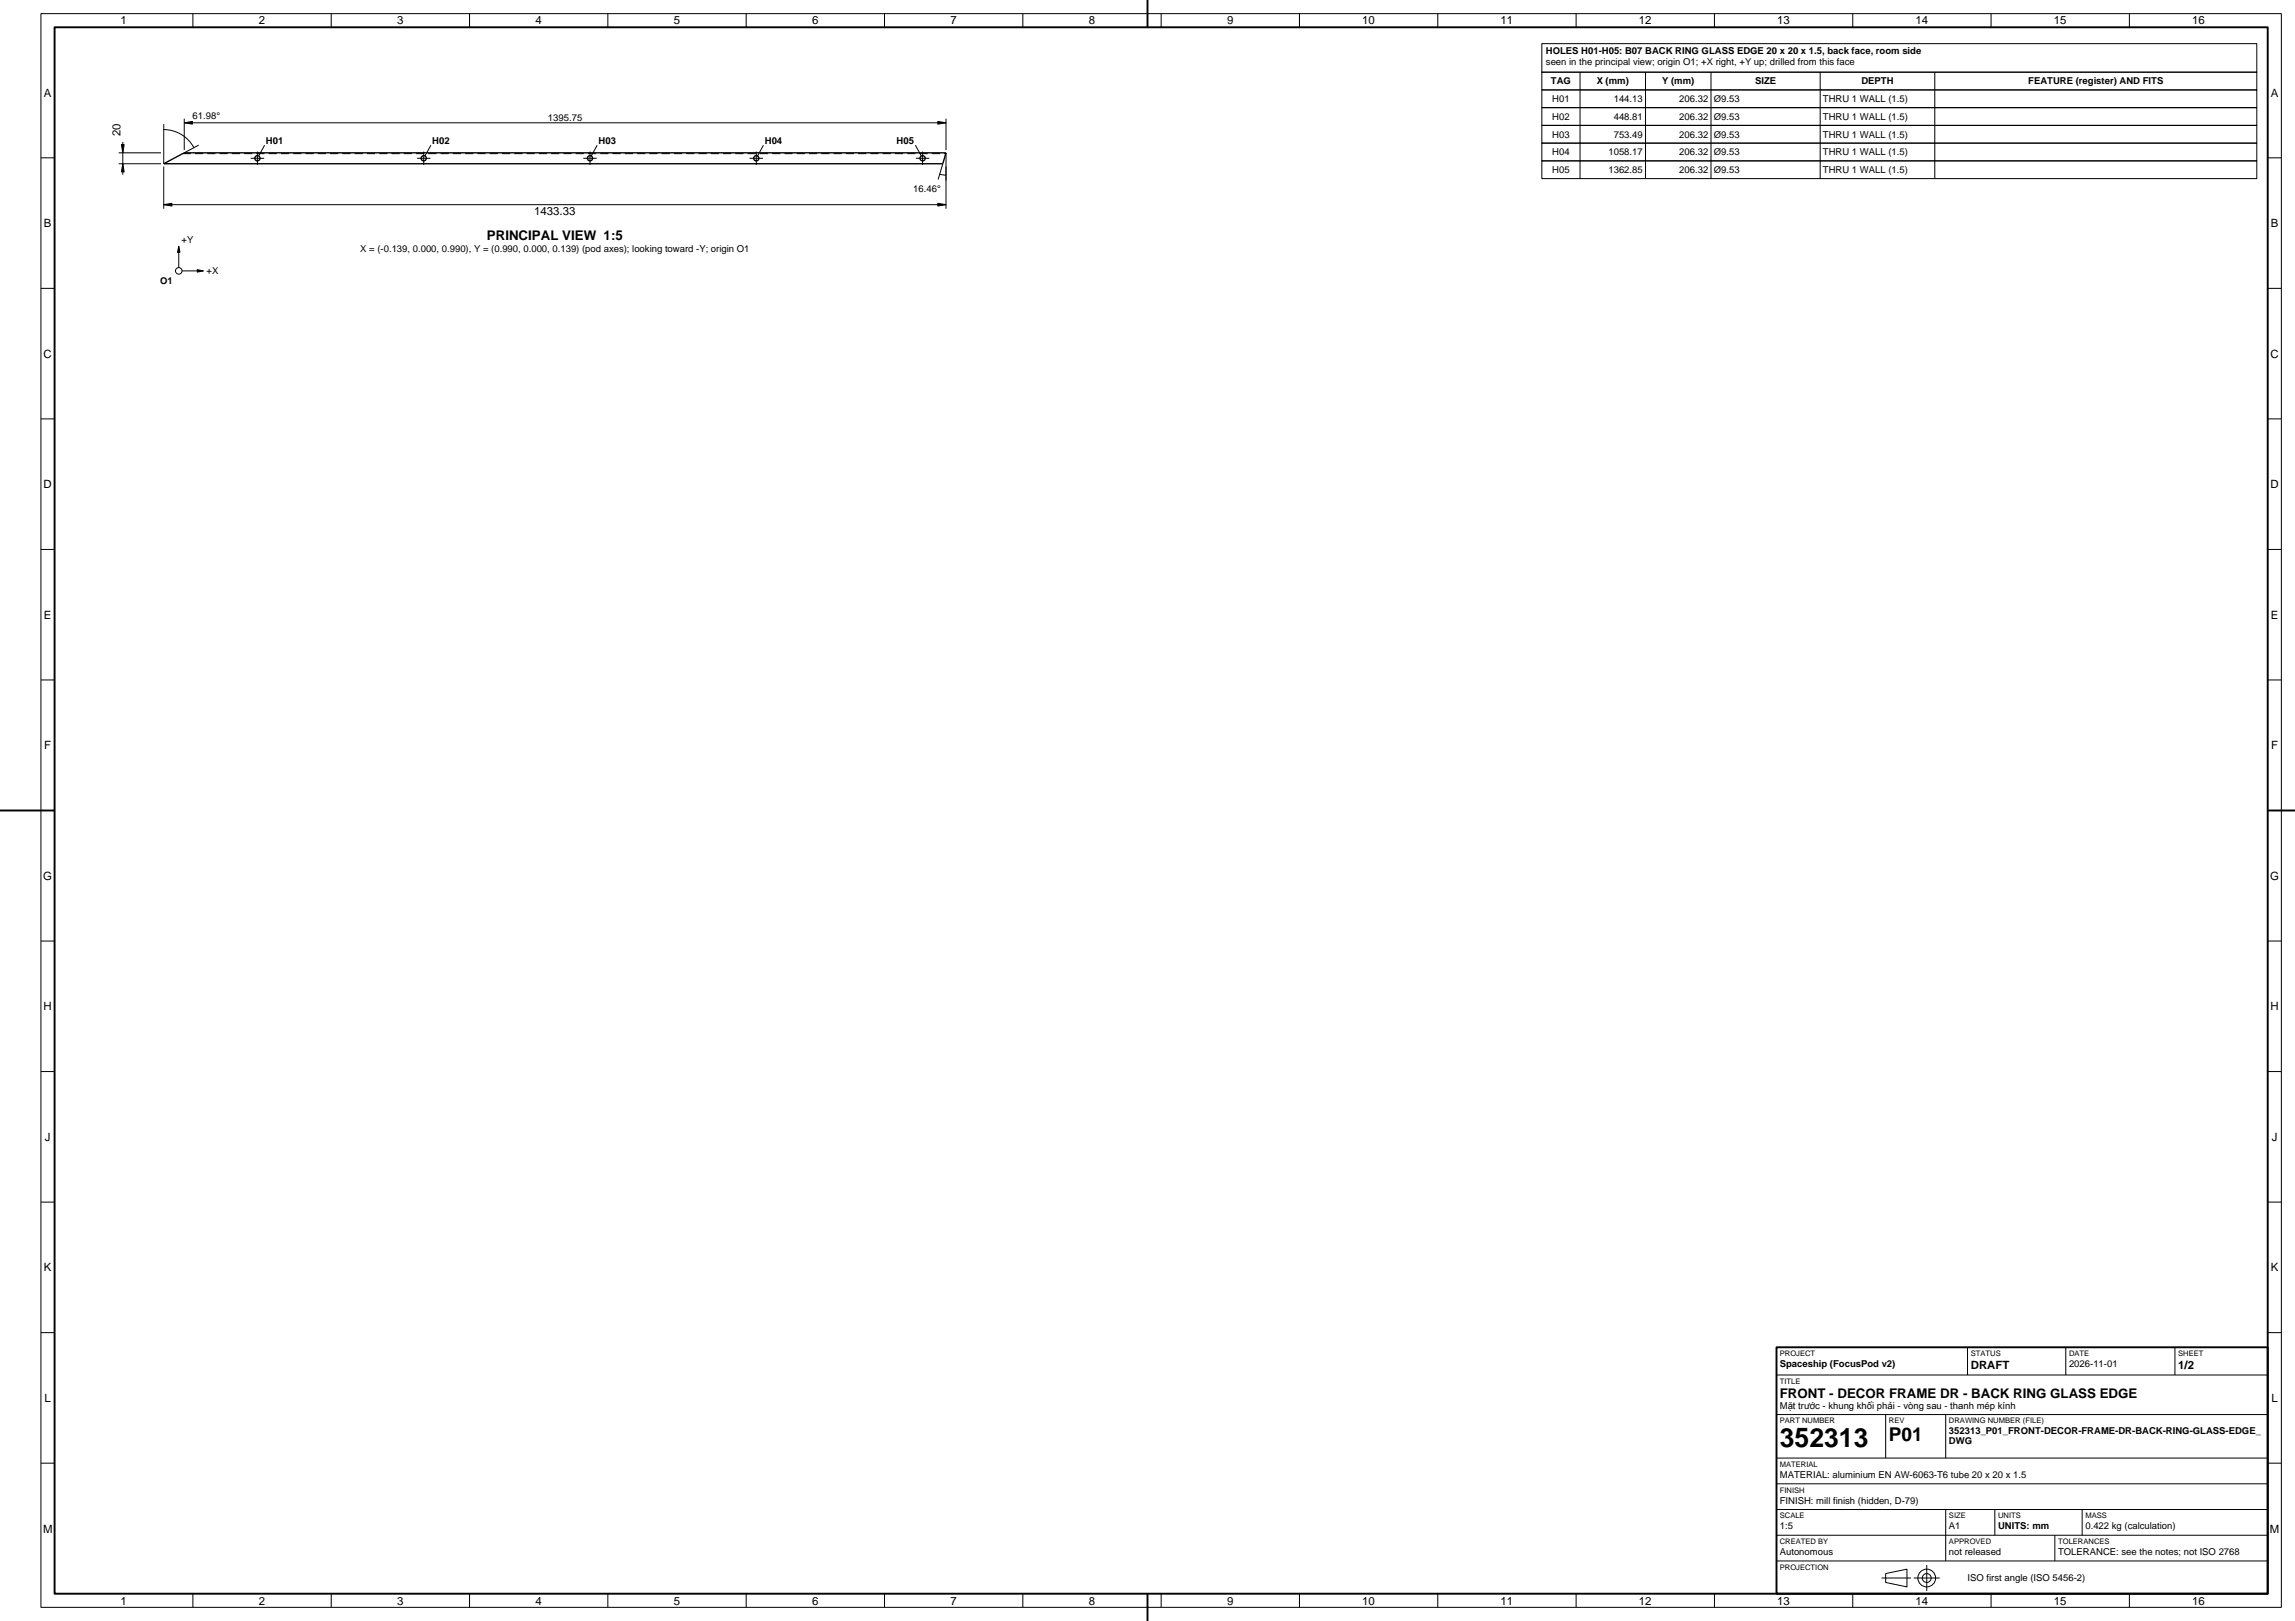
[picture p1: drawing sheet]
<svg xmlns="http://www.w3.org/2000/svg" width="841mm" height="594mm" viewBox="0 0 841 594" stroke-linecap="round" stroke-linejoin="round" font-family="sans-serif">
<defs><g id="words">
<text font-size="9.7" x="652.2" y="530.1">352313</text>
<text font-size="7" x="692.2" y="528.1">P01</text>
<g font-size="4.9">
<text x="178.4" y="88">PRINCIPAL VIEW 1:5</text>
<text x="652.2" y="512.1">FRONT - DECOR FRAME DR - BACK RING GLASS EDGE</text>
</g>
<g font-size="4.2">
<text x="44.2" y="8.8">1</text>
<text x="94.9" y="8.8">2</text>
<text x="145.6" y="8.8">3</text>
<text x="196.2" y="8.8">4</text>
<text x="246.9" y="8.8">5</text>
<text x="297.6" y="8.8">6</text>
<text x="348.3" y="8.8">7</text>
<text x="399" y="8.8">8</text>
<text x="449.7" y="8.8">9</text>
<text x="499.2" y="8.8">10</text>
<text x="549.9" y="8.8">11</text>
<text x="600.6" y="8.8">12</text>
<text x="651.3" y="8.8">13</text>
<text x="702" y="8.8">14</text>
<text x="752.6" y="8.8">15</text>
<text x="803.3" y="8.8">16</text>
<text x="16.1" y="35.4">A</text>
<text x="832.1" y="35.4">A</text>
<text x="44.2" y="50" transform="rotate(-90 44.2 50)">20</text>
<text x="16.1" y="83.3">B</text>
<text x="195.8" y="78.8">1433.33</text>
<text x="832.1" y="83.3">B</text>
<text x="16" y="131.1">C</text>
<text x="832" y="131.1">C</text>
<text x="16" y="178.9">D</text>
<text x="832" y="178.9">D</text>
<text x="16.1" y="226.7">E</text>
<text x="832.1" y="226.7">E</text>
<text x="16.2" y="274.6">F</text>
<text x="832.2" y="274.6">F</text>
<text x="15.9" y="322.4">G</text>
<text x="831.9" y="322.4">G</text>
<text x="16" y="370.3">H</text>
<text x="832" y="370.3">H</text>
<text x="16.5" y="418.1">J</text>
<text x="832.5" y="418.1">J</text>
<text x="16.1" y="465.9">K</text>
<text x="832.1" y="465.9">K</text>
<text x="722.2" y="501.5">DRAFT</text>
<text x="798.2" y="501.5">1/2</text>
<text x="16.3" y="513.7">L</text>
<text x="832.3" y="513.7">L</text>
<text x="15.8" y="561.6">M</text>
<text x="831.8" y="561.6">M</text>
<text x="44.2" y="588.2">1</text>
<text x="94.9" y="588.2">2</text>
<text x="145.6" y="588.2">3</text>
<text x="196.2" y="588.2">4</text>
<text x="246.9" y="588.2">5</text>
<text x="297.6" y="588.2">6</text>
<text x="348.3" y="588.2">7</text>
<text x="399" y="588.2">8</text>
<text x="449.7" y="588.2">9</text>
<text x="499.2" y="588.2">10</text>
<text x="549.9" y="588.2">11</text>
<text x="600.6" y="588.2">12</text>
<text x="651.3" y="588.2">13</text>
<text x="702" y="588.2">14</text>
<text x="752.6" y="588.2">15</text>
<text x="803.3" y="588.2">16</text>
</g>
<g font-size="3.5">
<text x="566.5" y="19.7">HOLES H01-H05: B07 BACK RING GLASS EDGE 20 x 20 x 1.5, back face, room side</text>
<text x="566.5" y="23.8">seen in the principal view; origin O1; +X right, +Y up; drilled from this face</text>
<text x="568.3" y="31">TAG</text>
<text x="585.1" y="31">X (mm)</text>
<text x="609.1" y="31">Y (mm)</text>
<text x="643.1" y="31">SIZE</text>
<text x="682.1" y="31">DEPTH</text>
<text x="743.2" y="31">FEATURE (register) AND FITS</text>
<text x="568.8" y="37.4">H01</text>
<text x="591.4" y="37.4">144.13</text>
<text x="615.4" y="37.4">206.32</text>
<text x="628" y="37.4">Ø9.53</text>
<text x="668" y="37.4">THRU 1 WALL (1.5)</text>
<text x="70.6" y="43.7">61.98°</text>
<text x="200.8" y="44.2">1395.75</text>
<text x="568.8" y="43.9">H02</text>
<text x="591.4" y="43.9">448.81</text>
<text x="615.4" y="43.9">206.32</text>
<text x="628" y="43.9">Ø9.53</text>
<text x="668" y="43.9">THRU 1 WALL (1.5)</text>
<text x="97.5" y="52.8">H01</text>
<text x="158.4" y="52.8">H02</text>
<text x="219.3" y="52.8">H03</text>
<text x="280.3" y="52.8">H04</text>
<text x="328.6" y="52.8">H05</text>
<text x="568.8" y="50.5">H03</text>
<text x="591.4" y="50.5">753.49</text>
<text x="615.4" y="50.5">206.32</text>
<text x="628" y="50.5">Ø9.53</text>
<text x="668" y="50.5">THRU 1 WALL (1.5)</text>
<text x="568.8" y="57">H04</text>
<text x="589.4" y="57">1058.17</text>
<text x="615.4" y="57">206.32</text>
<text x="628" y="57">Ø9.53</text>
<text x="668" y="57">THRU 1 WALL (1.5)</text>
<text x="568.8" y="63.5">H05</text>
<text x="589.4" y="63.5">1362.85</text>
<text x="615.4" y="63.5">206.32</text>
<text x="628" y="63.5">Ø9.53</text>
<text x="668" y="63.5">THRU 1 WALL (1.5)</text>
<text x="334.7" y="70.3">16.46°</text>
<text x="66.5" y="89.1">+Y</text>
<text x="132" y="92.2">X = (-0.139, 0.000, 0.990), Y = (0.990, 0.000, 0.139) (pod axes); looking toward -Y; origin O1</text>
<text x="75.7" y="100.5">+X</text>
<text x="58.7" y="104">O1</text>
<text x="652.2" y="501">Spaceship (FocusPod v2)</text>
<text x="758.2" y="501">2026-11-01</text>
<text x="652.2" y="516.2">Mặt trước - khung khối phải - vòng sau - thanh mép kính</text>
<text x="714.2" y="525.6">352313_P01_FRONT-DECOR-FRAME-DR-BACK-RING-GLASS-EDGE_</text>
<text x="714.2" y="529.3">DWG</text>
<text x="652.2" y="541.6">MATERIAL: aluminium EN AW-6063-T6 tube 20 x 20 x 1.5</text>
<text x="652.2" y="551">FINISH: mill finish (hidden, D-79)</text>
<text x="652.2" y="560.4">1:5</text>
<text x="714.2" y="560.4">A1</text>
<text x="732.2" y="560.4">UNITS: mm</text>
<text x="764.2" y="560.4">0.422 kg (calculation)</text>
<text x="652.2" y="569.9">Autonomous</text>
<text x="714.2" y="569.9">not released</text>
<text x="754.2" y="569.9">TOLERANCE: see the notes; not ISO 2768</text>
<text x="721" y="579.2">ISO first angle (ISO 5456-2)</text>
</g>
<g font-size="2.8">
<text x="652.2" y="496.9">PROJECT</text>
<text x="722.2" y="496.9">STATUS</text>
<text x="758.2" y="496.9">DATE</text>
<text x="798.2" y="496.9">SHEET</text>
<text x="652.2" y="507">TITLE</text>
<text x="652.2" y="521.6">PART NUMBER</text>
<text x="692.2" y="521.6">REV</text>
<text x="714.2" y="521.6">DRAWING NUMBER (FILE)</text>
<text x="652.2" y="537.5">MATERIAL</text>
<text x="652.2" y="546.9">FINISH</text>
<text x="652.2" y="556.3">SCALE</text>
<text x="714.2" y="556.3">SIZE</text>
<text x="732.2" y="556.3">UNITS</text>
<text x="764.2" y="556.3">MASS</text>
<text x="652.2" y="565.8">CREATED BY</text>
<text x="714.2" y="565.8">APPROVED</text>
<text x="754.2" y="565.8">TOLERANCES</text>
<text x="652.2" y="575.2">PROJECTION</text>
</g>
</g></defs>
<g fill="none" stroke="#000" stroke-width=".5">
<path d="M60 60l7.5-4h279.2l-1.2 4z"/>
<circle cx="94.3" cy="58" r=".95"/>
<circle cx="155.3" cy="58" r=".95"/>
<circle cx="216.2" cy="58" r=".95"/>
<circle cx="277.1" cy="58" r=".95"/>
<circle cx="338.1" cy="58" r=".95"/>
</g>
<path d="M67 56.3h279.6" fill="none" stroke="#000" stroke-width=".37" stroke-dasharray="3 1.5" stroke-linecap="butt"/>
<g fill="none" stroke="#000" stroke-width=".37">
<path d="M15 5h821v584h-821zM70.7 5v5M121.4 5v5M172.1 5v5M222.7 5v5M273.4 5v5M324.1 5v5M374.8 5v5M425.5 5v5M476.2 5v5M526.9 5v5M565 16h262v10.4h-262z"/>
<path d="M577.6 5v5M628.2 5v5M678.9 5v5M729.6 5v5M780.3 5v5M565 26.5h262v6.5h-262zM565 33h262v6.5h-262zM565 39.5h262v6.4h-262zM579 26.4v39.1M603 26.4v39.1M627 26.4v39.1M667 26.4v39.1"/>
<path d="M709 26.4v39.1M15 57.8h5M43.5 60h15.5M43.5 56h15.5M45 52v12M60 47.5a12.5 12.5 0 0 1 11 6.6M60 45.5v14.5M67.5 43.5v11.5M67.5 45h279.2M72.8 53.2l-5.3 2.8M91.9 58h4.9M94.3 55.5v5"/>
<path d="M97 53.2l-2.2 4M152.8 58h4.9M155.3 55.5v5M157.9 53.2l-2.2 4M213.8 58h4.9M216.2 55.5v5M218.8 53.2l-2.1 4M274.7 58h4.9M277.1 55.5v5M279.8 53.2l-2.2 4M335.4 53.2l2.2 4M335.6 58h4.9"/>
<path d="M338.1 55.5v5M345.5 60l-1.7 5.8M346.7 43.5v11.5M346.7 56v20.5M565 45.9h262v6.5h-262zM565 52.4h262v6.5h-262zM565 59h262v6.5h-262zM831 57.8h5M60 61v15.5M60 75h286.7M344.4 63.8l2.3 .4M65.5 90.3v7.8"/>
<path d="M66.7 99.3h7.8M15 105.7h5M831 105.7h5M15 153.5h5M831 153.5h5M15 201.3h5M831 201.3h5M15 249.2h5M831 249.2h5M15 297h5M831 297h5M15 344.8h5"/>
<path d="M831 344.8h5M15 392.7h5M831 392.7h5M15 440.5h5M831 440.5h5M15 488.3h5M721 493.7v10.1M757 493.7v10.1M797 493.7v10.1M831 488.3h5M651 503.8h180M651 518.4h180"/>
<path d="M691 518.4v15.9M713 518.4v15.9M15 536.2h5M651 534.3h180M831 536.2h5M651 543.7h180M651 553.2h180M713 553.2v18.8M731 553.2v9.4M763 553.2v9.4M651 562.6h180M651 572h180"/>
<path d="M691 576.6l7.8-1.6v6.5l-7.8-1.6zM753 562.6v9.4M70.7 584v5M121.4 584v5M172.1 584v5M222.7 584v5M273.4 584v5M324.1 584v5M374.8 584v5M425.5 584v5M476.2 584v5M526.9 584v5"/>
<path d="M577.6 584v5M628.2 584v5M678.9 584v5M729.6 584v5M780.3 584v5"/>
<circle cx="65.5" cy="99.3" r="1.2"/>
<circle cx="706" cy="578.2" r="3.3"/>
<circle cx="706" cy="578.2" r="1.63"/>
</g>
<path d="M45 60l.5 3h-1zM44.5 53h1l-.5 3zM67.5 45l3-.5v1zM343.7 44.5l3 .5-3 .5zM60 75l3-.5v1zM343.7 74.5l3 .5-3 .5zM65.5 90.3l.5 2.2h-.9zM72.3 98.8l2.2 .5-2.2 .4z" fill="#000" stroke="#000" stroke-width=".37"/>
<path d="M20 10h811v574h-811zM420.5 0v10M0 297h20M831 297h10M651 493.7h180v90.3h-180zM420.5 584v10" fill="none" stroke="#000" stroke-width=".7" stroke-linecap="butt"/>
<path d="M689.5 578.3h10.8M701.3 578.3h9.5M706.1 583v-9.5" fill="none" stroke="#000" stroke-width=".37" stroke-dasharray="12 1.5 1 1.5" stroke-linecap="butt"/>
<use href="#words"/>
</svg>
